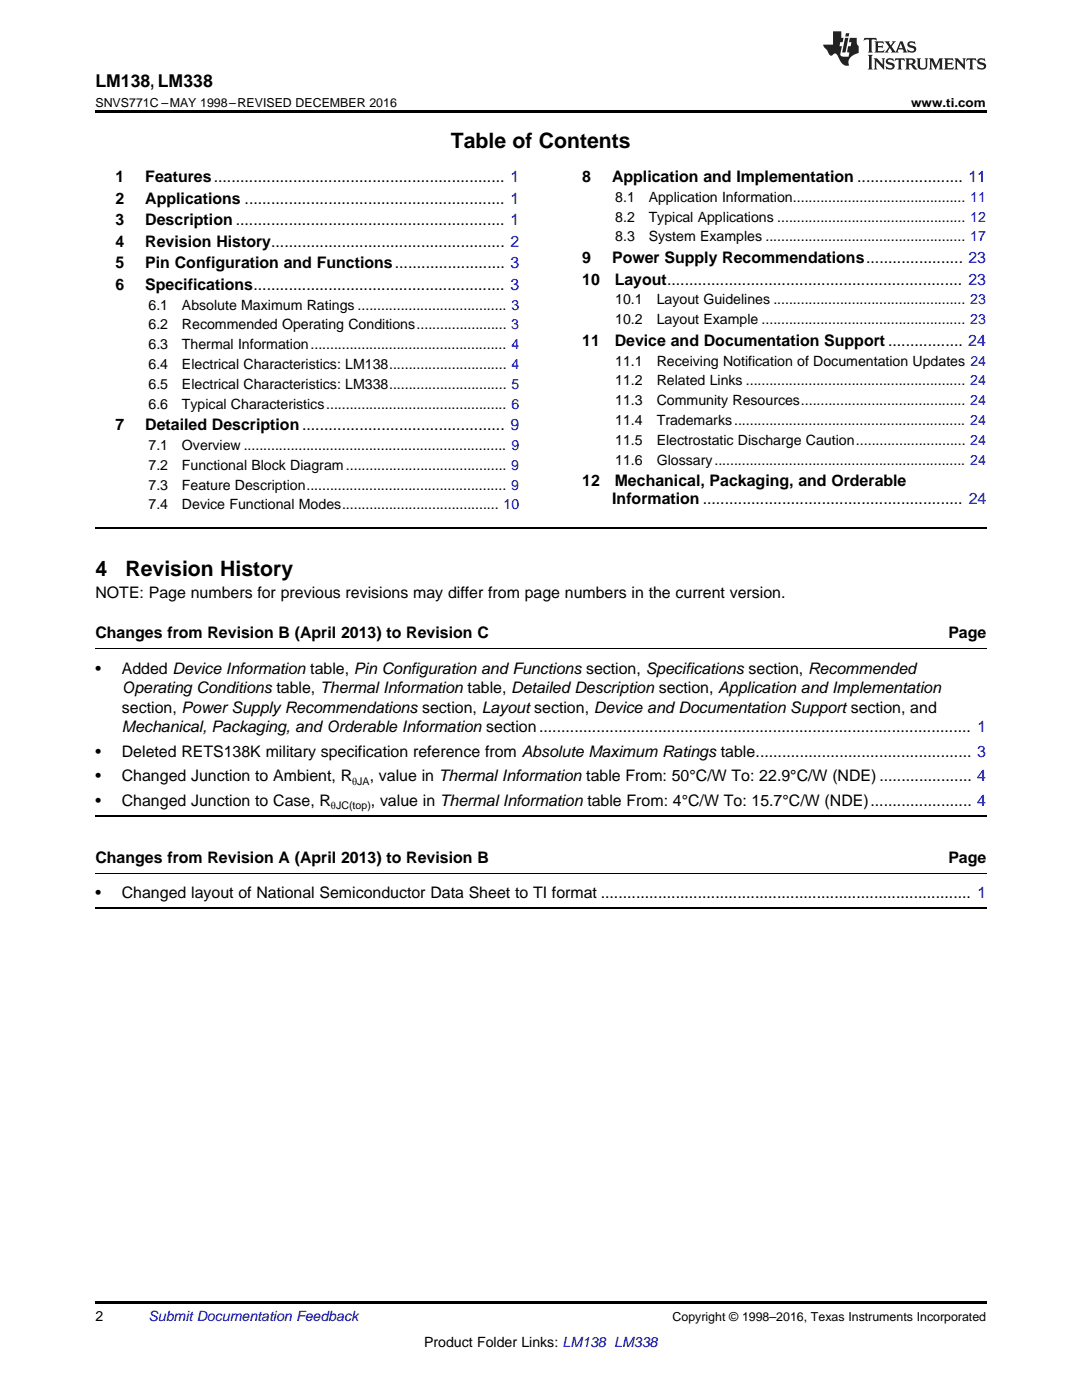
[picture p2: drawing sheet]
<svg xmlns="http://www.w3.org/2000/svg" width="216mm" height="279mm" viewBox="0 0 216 279" stroke-linecap="round" stroke-linejoin="round" font-family="sans-serif">
<defs><g id="words">
<g font-size="4.2">
<text x="90" y="29.6">Table of Contents</text>
<text x="19" y="115">4</text>
<text x="25" y="115">Revision History</text>
</g>
<text font-size="3.5" x="19" y="17.3">LM138, LM338</text>
<g font-size="3.2">
<text x="23" y="36.3">1</text>
<text x="23" y="40.6">2</text>
<text x="29" y="36.3">Features.................................................................. 1</text>
<text x="29" y="40.6">Applications ........................................................... 1</text>
<text x="116.2" y="36.3">8</text>
<text x="122.1" y="36.3">Application and Implementation ........................ 11</text>
<text x="23" y="44.9">3</text>
<text x="29" y="44.9">Description ............................................................. 1</text>
<text x="23" y="49.2">4</text>
<text x="23" y="53.6">5</text>
<text x="29" y="49.2">Revision History..................................................... 2</text>
<text x="29" y="53.6">Pin Configuration and Functions......................... 3</text>
<text x="116.2" y="52.5">9</text>
<text x="122.1" y="52.5">Power Supply Recommendations...................... 23</text>
<text x="23" y="57.9">6</text>
<text x="29" y="57.9">Specifications......................................................... 3</text>
<text x="116.2" y="56.8">10</text>
<text x="122.7" y="56.8">Layout................................................................... 23</text>
<text x="116.2" y="69">11</text>
<text x="122.7" y="69">Device and Documentation Support ................. 24</text>
<text x="23" y="85.9">7</text>
<text x="29" y="85.9">Detailed Description.............................................. 9</text>
<text x="116.2" y="97">12</text>
<text x="122.2" y="100.5">Information ........................................................... 24</text>
<text x="122.7" y="97">Mechanical, Packaging, and Orderable</text>
<text x="19" y="119.3">NOTE: Page numbers for previous revisions may differ from page numbers in the current version.</text>
<text x="19" y="127.4">Changes from Revision B (April 2013) to Revision C</text>
<text x="189.2" y="127.4">Page</text>
<text x="19" y="134.4">•</text>
<text x="24.3" y="134.4">Added Device Information table, Pin Configuration and Functions section, Specifications section, Recommended</text>
<text x="24.3" y="138.3">Operating Conditions table, Thermal Information table, Detailed Description section, Application and Implementation</text>
<text x="24.3" y="142.2">section, Power Supply Recommendations section, Layout section, Device and Documentation Support section, and</text>
<text x="24.3" y="146.1">Mechanical, Packaging, and Orderable Information section.................................................................................................. 1</text>
<text x="19" y="151">•</text>
<text x="19" y="156">•</text>
<text x="24.3" y="151">Deleted RETS138K military specification reference from Absolute Maximum Ratings table................................................. 3</text>
<text x="24.3" y="156">Changed Junction to Ambient, R</text>
<text x="73.8" y="156">, value in Thermal Information table From: 50°C/W To: 22.9°C/W (NDE) ..................... 4</text>
<text x="19" y="160.9">•</text>
<text x="24.3" y="160.9">Changed Junction to Case, R</text>
<text x="74" y="160.9">, value in Thermal Information table From: 4°C/W To: 15.7°C/W (NDE)....................... 4</text>
<text x="19" y="172.2">Changes from Revision A (April 2013) to Revision B</text>
<text x="189.2" y="172.2">Page</text>
<text x="19" y="179.2">•</text>
<text x="24.3" y="179.2">Changed layout of National Semiconductor Data Sheet to TI format .................................................................................... 1</text>
</g>
<g font-size="2.8">
<text x="122.8" y="40.3">8.1</text>
<text x="129.4" y="40.3">Application Information............................................ 11</text>
<text x="122.8" y="44.2">8.2</text>
<text x="129.4" y="44.2">Typical Applications ................................................ 12</text>
<text x="122.8" y="48.2">8.3</text>
<text x="129.4" y="48.2">System Examples ................................................... 17</text>
<text x="29.6" y="61.8">6.1</text>
<text x="29.6" y="65.8">6.2</text>
<text x="36.3" y="61.8">Absolute Maximum Ratings ...................................... 3</text>
<text x="36.3" y="65.8">Recommended Operating Conditions....................... 3</text>
<text x="122.8" y="60.7">10.1</text>
<text x="122.8" y="64.7">10.2</text>
<text x="131" y="60.7">Layout Guidelines ................................................. 23</text>
<text x="131" y="64.7">Layout Example .................................................... 23</text>
<text x="29.6" y="69.7">6.3</text>
<text x="36.3" y="69.7">Thermal Information.................................................. 4</text>
<text x="29.6" y="73.7">6.4</text>
<text x="29.6" y="77.6">6.5</text>
<text x="36.3" y="73.7">Electrical Characteristics: LM138.............................. 4</text>
<text x="36.3" y="77.6">Electrical Characteristics: LM338.............................. 5</text>
<text x="122.8" y="73">11.1</text>
<text x="122.8" y="76.9">11.2</text>
<text x="131" y="73">Receiving Notification of Documentation Updates 24</text>
<text x="131" y="76.9">Related Links ........................................................ 24</text>
<text x="29.6" y="81.6">6.6</text>
<text x="36.3" y="81.6">Typical Characteristics.............................................. 6</text>
<text x="122.8" y="80.9">11.3</text>
<text x="131" y="80.9">Community Resources.......................................... 24</text>
<text x="29.6" y="89.8">7.1</text>
<text x="36.3" y="89.8">Overview ................................................................... 9</text>
<text x="122.8" y="84.8">11.4</text>
<text x="122.8" y="88.8">11.5</text>
<text x="131" y="84.8">Trademarks........................................................... 24</text>
<text x="131" y="88.8">Electrostatic Discharge Caution............................ 24</text>
<text x="29.6" y="93.8">7.2</text>
<text x="36.3" y="93.8">Functional Block Diagram......................................... 9</text>
<text x="122.8" y="92.7">11.6</text>
<text x="131" y="92.7">Glossary................................................................ 24</text>
<text x="29.6" y="97.7">7.3</text>
<text x="29.6" y="101.7">7.4</text>
<text x="36.3" y="97.7">Feature Description................................................... 9</text>
<text x="36.3" y="101.7">Device Functional Modes........................................ 10</text>
<text x="19" y="263.6">2</text>
<text x="84.6" y="268.9">Product Folder Links: LM138 LM338</text>
</g>
<text font-size="2.8" fill="#0000c8" x="29.6" y="263.6">Submit Documentation Feedback</text>
<g font-size="2.5">
<text x="19" y="21.4">SNVS771C –MAY 1998–REVISED DECEMBER 2016</text>
<text x="181.8" y="21.4">www.ti.com</text>
<text x="134.2" y="263.6">Copyright © 1998–2016, Texas Instruments Incorporated</text>
</g>
<g font-size="2.1">
<text x="66" y="161.5">θJC(top)</text>
<text x="70.3" y="156.6">θJA</text>
</g>
</g></defs>
<path d="M19 22h177.8v.5h-177.8zM19 259.7h177.8v.5h-177.8z" fill="#000"/>
<path d="M19 105.4h177.8M19 162.8h177.8M19 181.2h177.8" fill="none" stroke="#000" stroke-width=".35"/>
<path d="M19 129.5h177.8M19 174.3h177.8" fill="none" stroke="#000" stroke-width=".2"/>
<g fill="#231f20">
<path d="M172.5 7.6l-.1 .5 .4-.2h.6v.1v2.1l-.2 .4h.9l-.2-.4v-2.1l.1-.1h.5l.5 .2-.2-.5zM174.5 8.3l.2 .3v1.5l-.2 .4h1.8l.2-.6a1.04 1.04 0 0 1-1.3 .2v-.7h.6l.3 .2v-.6l-.3 .2h-.6v-.6l.8-.1 .4 .3-.2-.5zM176.5 8.3l.9 1.1-.9 1.1h.8l-.2-.2 .4-.7 .5 .7-.2 .2h1.5l-.2-.2 .2-.4h.9l.1 .4-.2 .2h1l-.3-.3-.7-1.9h-.5l-.9 2-.8-1 .9-1h-.8l.1 .3-.4 .5-.3-.6 .1-.2zM179.7 8.6l.4 1h-.7zM181.3 8.4a.63 .63 0 0 0-.2 .7 .63 .63 0 0 0 .6 .4l.6 .2 .1 .2a.75 .75 0 0 1-.7 .4 .75 .75 0 0 1-.6-.5l.1 .7 .1-.1a1.11 1.11 0 0 0 1.5-.6 1.13 1.13 0 0 0-1.2-.8l-.1-.4a1.04 1.04 0 0 1 1.2 .2l-.2-.5-.2 .1-.4-.2zM173.2 10.9l.2 .4v2.2l-.2 .4h1l-.3-.4v-2.2l.3-.4zM174.3 11.6l.3 .4v1.5l-.3 .4h.8l-.2-.4v-1.3l1.5 1.7v-1.9l.2-.4h-.7l.2 .4v.9l-1.1-1.3zM177 11.8a.62 .62 0 0 0-.2 .7 .62 .62 0 0 0 .6 .4l.6 .1 .1 .3a.76 .76 0 0 1-.7 .3 .76 .76 0 0 1-.7-.4l.2 .7 .1-.1a1.11 1.11 0 0 0 1.5-.6 1.13 1.13 0 0 0-1.2-.8l-.1-.4a1.04 1.04 0 0 1 1.2 .2l-.2-.6-.2 .1-.5-.1zM178.7 11.6l-.2 .6a.61 .61 0 0 1 .8-.3v1.6l-.2 .4h.9l-.2-.4v-1.6a.63 .63 0 0 1 .7 .3l-.1-.6zM180.6 11.6l.3 .4v1.5l-.3 .4h1l-.2-.2-.1-.8 .6 .2a.76 .76 0 0 0 1.2 .7l-1-1a.58 .58 0 0 0 .6-.5 .58 .58 0 0 0-.5-.6zM181.4 11.9h.1a.45 .45 0 0 1 .5 .1 .45 .45 0 0 1 .1 .5l-.8 .2zM182.9 11.6l.2 .2a2.17 2.17 0 0 0 .3 1.9 .99 .99 0 0 0 1.6-.6v-1.1l.2-.4h-.7l.2 .2a1.92 1.92 0 0 1-.2 1.8 .6 .6 0 0 1-.9-.5v-1.1l.2-.4zM185.4 11.6l.2 .4v1.5l-.2 .4h.7l-.2-.4v-1.4l.8 1.8 .8-1.8v1.4l-.2 .4h.9l-.2-.4v-1.5l.2-.4h-.8l-.6 1.5-.6-1.5zM188.4 11.6l.2 .4v1.5l-.2 .4h1.8l.1-.6a1.04 1.04 0 0 1-1.2 .1v-.6h.5l.4 .2v-.6l-.4 .2h-.5v-.7h.8l.3 .3-.1-.6zM190.5 11.6l.2 .4v1.5l-.2 .4h.7l-.2-.4v-1.3l1.5 1.7v-1.9l.2-.4h-.7l.2 .4v.9l-1.1-1.3zM192.9 11.6l-.1 .6a.61 .61 0 0 1 .7-.3l.1 1.6-.3 .4h1l-.3-.4 .1-1.6a.63 .63 0 0 1 .7 .3l-.1-.6zM195.2 11.8a.62 .62 0 0 0-.2 .7 .62 .62 0 0 0 .6 .4l.6 .1 .1 .3a.76 .76 0 0 1-.7 .3 .76 .76 0 0 1-.6-.4l.1 .7 .1-.1a1.11 1.11 0 0 0 1.6-.6 1.13 1.13 0 0 0-1.3-.8l-.1-.4a1.04 1.04 0 0 1 1.2 .2l-.1-.6-.2 .1-.5-.1z"/>
<path d="M166.2 6.3v2.6h-1.9v.4l.8 .9a.91 .91 0 0 0 1 .8 .56 .56 0 0 1 .5-.3 .56 .56 0 0 1 .5 .3l.4 .8a1.53 1.53 0 0 0 1.9 1.2 1.54 1.54 0 0 1 1-2.1l.9-.3v-1.4a1.52 1.52 0 0 1-.4-1.6h-1.3l-.2 .8h.5l-.2 .8h-.5l-.1 1v.2l.4 .1-.2 .8a1.93 1.93 0 0 1-1.6-.3l.3-1.8h-.5l.2-.8h.4l.2-.8h-.4v-1.3zM168.6 7.6l-.6 2.9h.7l.6-2.9zM168.8 6.6l-.1 .7h.6l.2-.7z"/>
</g>
<use href="#words"/>
</svg>
